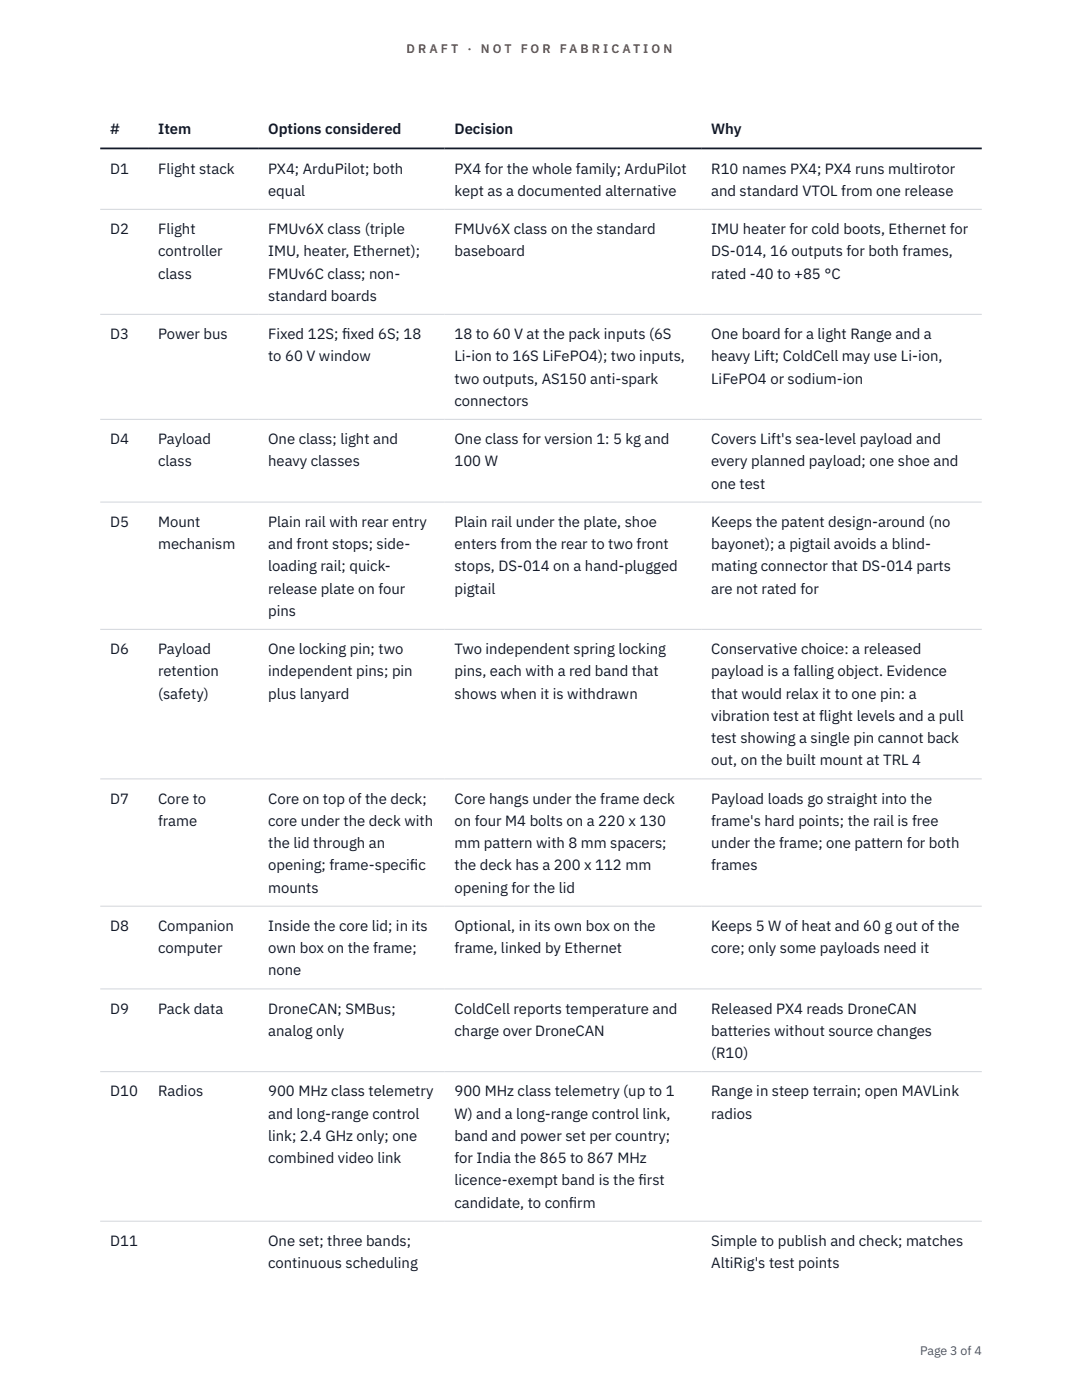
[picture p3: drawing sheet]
<svg xmlns="http://www.w3.org/2000/svg" width="216mm" height="279mm" viewBox="0 0 216 279" stroke-linecap="round" stroke-linejoin="round" font-family="sans-serif">
<defs><g id="words">
<g font-size="3" fill="#111827">
<text x="22" y="26.8">#</text>
<text x="31.5" y="26.8">Item</text>
<text x="53.5" y="26.8">Options considered</text>
<text x="90.7" y="26.8">Decision</text>
<text x="141.9" y="26.8">Why</text>
<text x="22" y="34.6">D1</text>
<text x="31.5" y="34.6">Flight stack</text>
<text x="53.5" y="34.6">PX4; ArduPilot; both</text>
<text x="90.7" y="34.6">PX4 for the whole family; ArduPilot</text>
<text x="141.9" y="34.6">R10 names PX4; PX4 runs multirotor</text>
<text x="53.5" y="39.1">equal</text>
<text x="90.7" y="39.1">kept as a documented alternative</text>
<text x="141.9" y="39.1">and standard VTOL from one release</text>
<text x="22" y="46.7">D2</text>
<text x="31.5" y="46.7">Flight</text>
<text x="53.5" y="46.7">FMUv6X class (triple</text>
<text x="90.7" y="46.7">FMUv6X class on the standard</text>
<text x="141.9" y="46.7">IMU heater for cold boots, Ethernet for</text>
<text x="31.5" y="51.1">controller</text>
<text x="53.5" y="51.1">IMU, heater, Ethernet);</text>
<text x="90.7" y="51.1">baseboard</text>
<text x="141.9" y="51.1">DS-014, 16 outputs for both frames,</text>
<text x="31.5" y="55.6">class</text>
<text x="53.5" y="55.6">FMUv6C class; non-</text>
<text x="141.9" y="55.6">rated -40 to +85 °C</text>
<text x="53.5" y="60">standard boards</text>
<text x="22" y="67.7">D3</text>
<text x="31.5" y="67.7">Power bus</text>
<text x="53.5" y="67.7">Fixed 12S; f</text>
<text x="68.3" y="67.7">ixed 6S; 18</text>
<text x="90.7" y="67.7">18 to 60 V at the pack inputs (6S</text>
<text x="141.9" y="67.7">One board for a light Range and a</text>
<text x="53.5" y="72.1">to 60 V window</text>
<text x="90.7" y="72.1">Li-ion to 16S LiFePO4); two inputs,</text>
<text x="90.7" y="76.5">two outputs, AS150 anti-spark</text>
<text x="141.9" y="72.1">heavy Lift; ColdCell may use Li-ion,</text>
<text x="141.9" y="76.5">LiFePO4 or sodium-ion</text>
<text x="90.7" y="81">connectors</text>
<text x="22" y="88.6">D4</text>
<text x="31.5" y="88.6">Payload</text>
<text x="53.5" y="88.6">One class; light and</text>
<text x="90.7" y="88.6">One class for version 1: 5 kg and</text>
<text x="141.9" y="88.6">Covers Lift's sea-level payload and</text>
<text x="31.5" y="93.1">class</text>
<text x="53.5" y="93.1">heavy classes</text>
<text x="90.7" y="93.1">100 W</text>
<text x="141.9" y="93.1">every planned payload; one shoe and</text>
<text x="141.9" y="97.5">one test</text>
<text x="22" y="105.1">D5</text>
<text x="31.5" y="105.1">Mount</text>
<text x="53.5" y="105.1">Plain rail with rear entry</text>
<text x="90.7" y="105.1">Plain rail under the plate, shoe</text>
<text x="141.9" y="105.1">Keeps the patent design-around (no</text>
<text x="31.5" y="109.6">mechanism</text>
<text x="53.5" y="109.6">and front stops; side-</text>
<text x="90.7" y="109.6">enters from the rear to two front</text>
<text x="141.9" y="109.6">bayonet); a pigtail avoids a blind-</text>
<text x="53.5" y="114">loading rail; quick-</text>
<text x="53.5" y="118.5">release plate on four</text>
<text x="90.7" y="114">stops, DS-014 on a hand-plugged</text>
<text x="90.7" y="118.5">pigtail</text>
<text x="141.9" y="114">mating connector that DS-014 parts</text>
<text x="141.9" y="118.5">are not rated for</text>
<text x="53.5" y="122.9">pins</text>
<text x="22" y="130.5">D6</text>
<text x="31.5" y="130.5">Payload</text>
<text x="53.5" y="130.5">One locking pin; two</text>
<text x="90.7" y="130.5">Two independent spring locking</text>
<text x="141.9" y="130.5">Conservative choice: a released</text>
<text x="31.5" y="135">retention</text>
<text x="53.5" y="135">independent pins; pin</text>
<text x="90.7" y="135">pins, each with a red band that</text>
<text x="141.9" y="135">payload is a falling object. Evidence</text>
<text x="31.5" y="139.4">(safety)</text>
<text x="53.5" y="139.4">plus lanyard</text>
<text x="90.7" y="139.4">shows when it is withdrawn</text>
<text x="141.9" y="139.4">that would relax it to one pin: a</text>
<text x="141.9" y="143.9">vibration test at flight levels and a pull</text>
<text x="141.9" y="148.3">test showing a single pin cannot back</text>
<text x="141.9" y="152.7">out, on the built mount at TRL 4</text>
<text x="22" y="160.4">D7</text>
<text x="31.5" y="160.4">Core to</text>
<text x="53.5" y="160.4">Core on top of the deck;</text>
<text x="90.7" y="160.4">Core hangs under the frame deck</text>
<text x="141.9" y="160.4">Payload loads go straight into the</text>
<text x="31.5" y="164.8">frame</text>
<text x="53.5" y="164.8">core under the deck with</text>
<text x="90.7" y="164.8">on four M4 bolts on a 220 x 130</text>
<text x="141.9" y="164.8">frame's hard points; the rail is free</text>
<text x="53.5" y="169.3">the lid through an</text>
<text x="53.5" y="173.7">opening; frame-specif</text>
<text x="81.8" y="173.7">ic</text>
<text x="90.7" y="169.3">mm pattern with 8 mm spacers;</text>
<text x="90.7" y="173.7">the deck has a 200 x 112 mm</text>
<text x="141.9" y="169.3">under the frame; one pattern for both</text>
<text x="141.9" y="173.7">frames</text>
<text x="53.5" y="178.1">mounts</text>
<text x="90.7" y="178.1">opening for the lid</text>
<text x="22" y="185.8">D8</text>
<text x="31.5" y="185.8">Companion</text>
<text x="53.5" y="185.8">Inside the core lid; in its</text>
<text x="90.7" y="185.8">Optional, in its own box on the</text>
<text x="141.9" y="185.8">Keeps 5 W of heat and 60 g out of the</text>
<text x="31.5" y="190.2">computer</text>
<text x="53.5" y="190.2">own box on the frame;</text>
<text x="90.7" y="190.2">frame, linked by Ethernet</text>
<text x="141.9" y="190.2">core; only some payloads need it</text>
<text x="53.5" y="194.7">none</text>
<text x="22" y="202.3">D9</text>
<text x="31.5" y="202.3">Pack data</text>
<text x="53.5" y="202.3">DroneCAN; SMBus;</text>
<text x="90.7" y="202.3">ColdCell reports temperature and</text>
<text x="141.9" y="202.3">Released PX4 reads DroneCAN</text>
<text x="53.5" y="206.7">analog only</text>
<text x="90.7" y="206.7">charge over DroneCAN</text>
<text x="141.9" y="206.7">batteries without source changes</text>
<text x="141.9" y="211.2">(R10)</text>
<text x="22" y="218.8">D10</text>
<text x="31.5" y="218.8">Radios</text>
<text x="53.5" y="218.8">900 MHz class telemetry</text>
<text x="90.7" y="218.8">900 MHz class telemetry (up to 1</text>
<text x="141.9" y="218.8">Range in steep terrain; open MAVLink</text>
<text x="53.5" y="223.2">and long-range control</text>
<text x="53.5" y="227.7">link; 2.4 GHz only; one</text>
<text x="90.7" y="223.2">W) and a long-range control link,</text>
<text x="90.7" y="227.7">band and power set per country;</text>
<text x="141.9" y="223.2">radios</text>
<text x="53.5" y="232.1">combined video link</text>
<text x="90.7" y="232.1">for India the 865 to 867 MHz</text>
<text x="90.7" y="236.6">licence-exempt band is the f</text>
<text x="127.4" y="236.6">irst</text>
<text x="90.7" y="241">candidate, to conf</text>
<text x="113.5" y="241">irm</text>
<text x="22" y="248.6">D11</text>
<text x="53.5" y="248.6">One set; three bands;</text>
<text x="141.9" y="248.6">Simple to publish and check; matches</text>
<text x="53.5" y="253.1">continuous scheduling</text>
<text x="141.9" y="253.1">AltiRig's test points</text>
</g>
<g font-size="2.5" fill="#b45309">
<text x="81.1" y="10.5">D R A F T</text>
<text x="93.3" y="10.5">·</text>
<text x="95.9" y="10.5">N O T</text>
<text x="103.9" y="10.5">F O R</text>
<text x="111.7" y="10.5">F A B R I C A T I O N</text>
</g>
<text font-size="2.5" fill="#4b5563" x="183.6" y="270.3">Page 3 of 4</text>
</g></defs>
<path d="M20 41.8h175.9M20 62.7h175.9M20 83.7h175.9M20 100.2h175.9M20 125.6h175.9M20 155.4h175.9M20 180.8h175.9M20 197.4h175.9M20 213.9h175.9M20 243.7h175.9" fill="none" stroke="#d1d5db" stroke-width=".2"/>
<path d="M20 29.6h175.9" fill="none" stroke="#111827" stroke-width=".35"/>
<use href="#words"/>
</svg>
